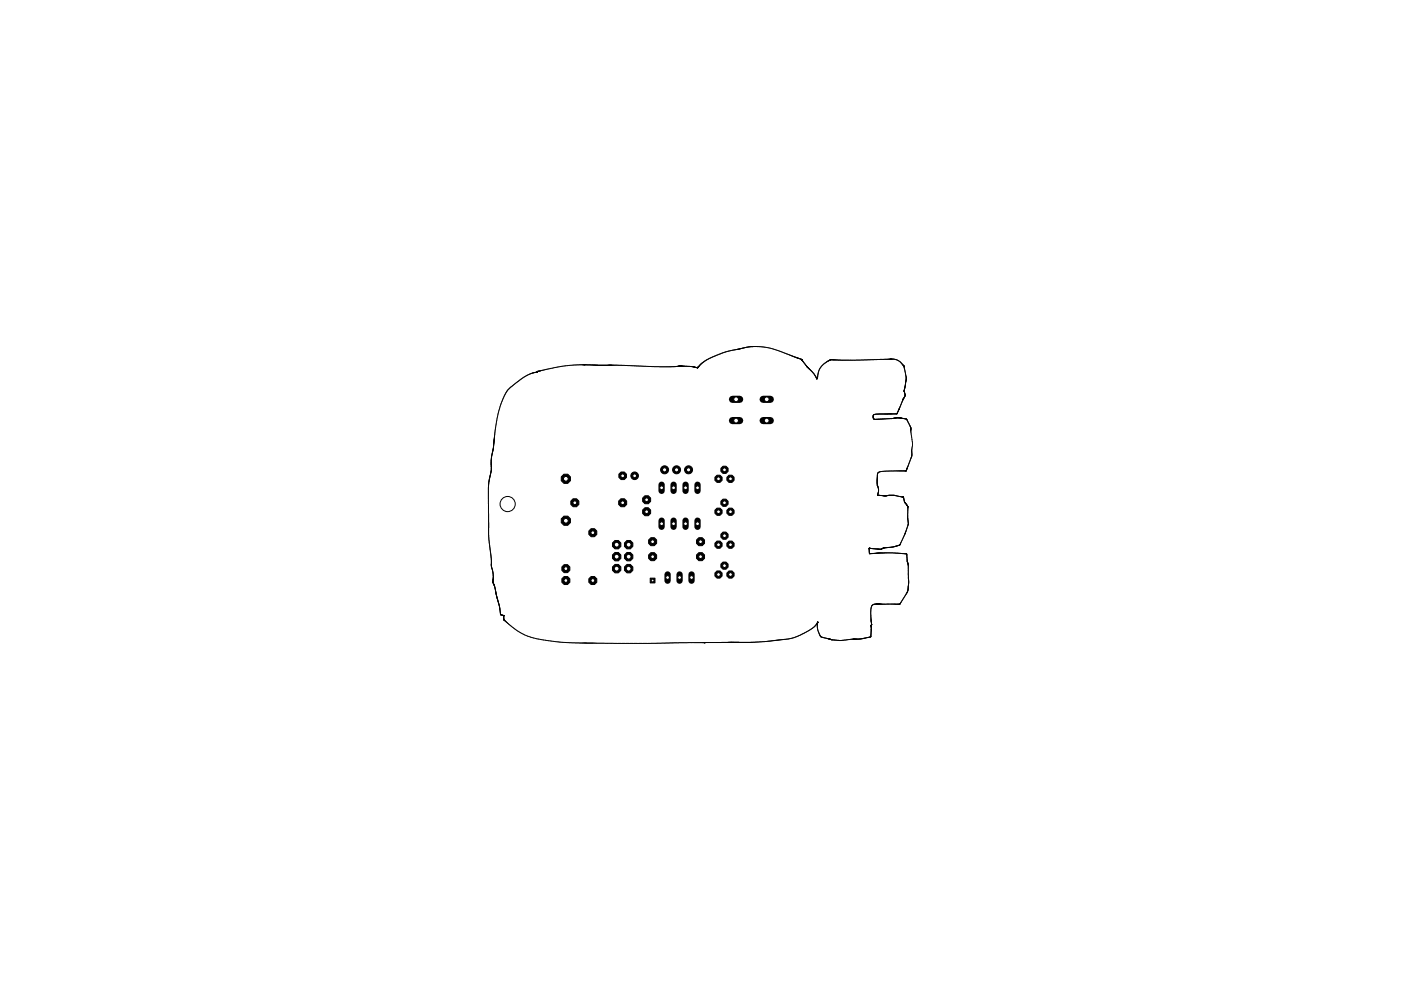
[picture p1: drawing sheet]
<svg xmlns="http://www.w3.org/2000/svg" width="297mm" height="210mm" viewBox="0 0 297 210" stroke-linecap="round" stroke-linejoin="round" font-family="sans-serif">
<path d="M147.9 102.8v1.3" fill="none" stroke="#000" stroke-width="1.3"/>
<circle cx="147.9" cy="103.4" r=".4" fill="#fff" stroke="#000" stroke-width=".21"/>
<path d="M145.4 102.8v1.3" fill="none" stroke="#000" stroke-width="1.3"/>
<circle cx="145.4" cy="103.4" r=".4" fill="#fff" stroke="#000" stroke-width=".21"/>
<path d="M142.8 102.8v1.3" fill="none" stroke="#000" stroke-width="1.3"/>
<circle cx="142.8" cy="103.4" r=".4" fill="#fff" stroke="#000" stroke-width=".21"/>
<path d="M140.3 102.8v1.3" fill="none" stroke="#000" stroke-width="1.3"/>
<circle cx="140.3" cy="103.4" r=".4" fill="#fff" stroke="#000" stroke-width=".21"/>
<path d="M140.3 110.4v1.3" fill="none" stroke="#000" stroke-width="1.3"/>
<circle cx="140.3" cy="111" r=".4" fill="#fff" stroke="#000" stroke-width=".21"/>
<path d="M142.8 110.4v1.3" fill="none" stroke="#000" stroke-width="1.3"/>
<circle cx="142.8" cy="111" r=".4" fill="#fff" stroke="#000" stroke-width=".21"/>
<path d="M145.4 110.4v1.3" fill="none" stroke="#000" stroke-width="1.3"/>
<circle cx="145.4" cy="111" r=".4" fill="#fff" stroke="#000" stroke-width=".21"/>
<path d="M147.9 110.4v1.3" fill="none" stroke="#000" stroke-width="1.3"/>
<circle cx="147.9" cy="111" r=".4" fill="#fff" stroke="#000" stroke-width=".21"/>
<circle cx="137.1" cy="108.5" r=".92" fill="#000" stroke="#000" stroke-width=".21"/>
<circle cx="137.1" cy="108.5" r=".4" fill="#fff" stroke="#000" stroke-width=".21"/>
<circle cx="137.1" cy="106" r=".92" fill="#000" stroke="#000" stroke-width=".21"/>
<circle cx="137.1" cy="106" r=".4" fill="#fff" stroke="#000" stroke-width=".21"/>
<path d="M155.3 84.7h1.5" fill="none" stroke="#000" stroke-width="1.5"/>
<circle cx="156.1" cy="84.7" r=".51" fill="#fff" stroke="#000" stroke-width=".21"/>
<path d="M155.3 89.2h1.5" fill="none" stroke="#000" stroke-width="1.5"/>
<circle cx="156.1" cy="89.2" r=".51" fill="#fff" stroke="#000" stroke-width=".21"/>
<path d="M161.8 84.7h1.5" fill="none" stroke="#000" stroke-width="1.5"/>
<circle cx="162.6" cy="84.7" r=".51" fill="#fff" stroke="#000" stroke-width=".21"/>
<path d="M161.8 89.2h1.5" fill="none" stroke="#000" stroke-width="1.5"/>
<circle cx="162.6" cy="89.2" r=".51" fill="#fff" stroke="#000" stroke-width=".21"/>
<circle cx="140.9" cy="99.6" r=".85" fill="#000" stroke="#000" stroke-width=".21"/>
<circle cx="140.9" cy="99.6" r=".44" fill="#fff" stroke="#000" stroke-width=".21"/>
<circle cx="143.4" cy="99.6" r=".85" fill="#000" stroke="#000" stroke-width=".21"/>
<circle cx="143.4" cy="99.6" r=".44" fill="#fff" stroke="#000" stroke-width=".21"/>
<circle cx="146" cy="99.6" r=".85" fill="#000" stroke="#000" stroke-width=".21"/>
<circle cx="146" cy="99.6" r=".44" fill="#fff" stroke="#000" stroke-width=".21"/>
<circle cx="132" cy="100.9" r=".87" fill="#000" stroke="#000" stroke-width=".21"/>
<circle cx="132" cy="100.9" r=".4" fill="#fff" stroke="#000" stroke-width=".21"/>
<circle cx="134.6" cy="100.9" r=".8" fill="#000" stroke="#000" stroke-width=".21"/>
<circle cx="134.6" cy="100.9" r=".4" fill="#fff" stroke="#000" stroke-width=".21"/>
<circle cx="120" cy="120.6" r=".92" fill="#000" stroke="#000" stroke-width=".21"/>
<circle cx="120" cy="120.6" r=".4" fill="#fff" stroke="#000" stroke-width=".21"/>
<circle cx="120" cy="123.1" r=".92" fill="#000" stroke="#000" stroke-width=".21"/>
<circle cx="120" cy="123.1" r=".4" fill="#fff" stroke="#000" stroke-width=".21"/>
<circle cx="125.7" cy="112.9" r=".92" fill="#000" stroke="#000" stroke-width=".21"/>
<circle cx="125.7" cy="112.9" r=".4" fill="#fff" stroke="#000" stroke-width=".21"/>
<circle cx="125.7" cy="123.1" r=".92" fill="#000" stroke="#000" stroke-width=".21"/>
<circle cx="125.7" cy="123.1" r=".4" fill="#fff" stroke="#000" stroke-width=".21"/>
<circle cx="154.9" cy="101.5" r=".83" fill="#000" stroke="#000" stroke-width=".21"/>
<circle cx="154.9" cy="101.5" r=".4" fill="#fff" stroke="#000" stroke-width=".21"/>
<circle cx="153.6" cy="99.6" r=".83" fill="#000" stroke="#000" stroke-width=".21"/>
<circle cx="153.6" cy="99.6" r=".4" fill="#fff" stroke="#000" stroke-width=".21"/>
<circle cx="152.3" cy="101.5" r=".83" fill="#000" stroke="#000" stroke-width=".21"/>
<circle cx="152.3" cy="101.5" r=".4" fill="#fff" stroke="#000" stroke-width=".21"/>
<circle cx="154.9" cy="108.5" r=".83" fill="#000" stroke="#000" stroke-width=".21"/>
<circle cx="154.9" cy="108.5" r=".4" fill="#fff" stroke="#000" stroke-width=".21"/>
<circle cx="153.6" cy="106.6" r=".83" fill="#000" stroke="#000" stroke-width=".21"/>
<circle cx="153.6" cy="106.6" r=".4" fill="#fff" stroke="#000" stroke-width=".21"/>
<circle cx="152.3" cy="108.5" r=".83" fill="#000" stroke="#000" stroke-width=".21"/>
<circle cx="152.3" cy="108.5" r=".4" fill="#fff" stroke="#000" stroke-width=".21"/>
<circle cx="154.9" cy="121.8" r=".83" fill="#000" stroke="#000" stroke-width=".21"/>
<circle cx="154.9" cy="121.8" r=".4" fill="#fff" stroke="#000" stroke-width=".21"/>
<circle cx="153.6" cy="119.9" r=".83" fill="#000" stroke="#000" stroke-width=".21"/>
<circle cx="153.6" cy="119.9" r=".4" fill="#fff" stroke="#000" stroke-width=".21"/>
<circle cx="152.3" cy="121.8" r=".83" fill="#000" stroke="#000" stroke-width=".21"/>
<circle cx="152.3" cy="121.8" r=".4" fill="#fff" stroke="#000" stroke-width=".21"/>
<circle cx="154.9" cy="115.5" r=".83" fill="#000" stroke="#000" stroke-width=".21"/>
<circle cx="154.9" cy="115.5" r=".4" fill="#fff" stroke="#000" stroke-width=".21"/>
<circle cx="153.6" cy="113.6" r=".83" fill="#000" stroke="#000" stroke-width=".21"/>
<circle cx="153.6" cy="113.6" r=".4" fill="#fff" stroke="#000" stroke-width=".21"/>
<circle cx="152.3" cy="115.5" r=".83" fill="#000" stroke="#000" stroke-width=".21"/>
<circle cx="152.3" cy="115.5" r=".4" fill="#fff" stroke="#000" stroke-width=".21"/>
<circle cx="133.3" cy="120.6" r=".96" fill="#000" stroke="#000" stroke-width=".21"/>
<circle cx="133.3" cy="120.6" r=".51" fill="#fff" stroke="#000" stroke-width=".21"/>
<circle cx="130.7" cy="120.6" r=".96" fill="#000" stroke="#000" stroke-width=".21"/>
<circle cx="130.7" cy="120.6" r=".51" fill="#fff" stroke="#000" stroke-width=".21"/>
<circle cx="133.3" cy="118" r=".96" fill="#000" stroke="#000" stroke-width=".21"/>
<circle cx="133.3" cy="118" r=".51" fill="#fff" stroke="#000" stroke-width=".21"/>
<circle cx="130.7" cy="118" r=".96" fill="#000" stroke="#000" stroke-width=".21"/>
<circle cx="130.7" cy="118" r=".51" fill="#fff" stroke="#000" stroke-width=".21"/>
<circle cx="133.3" cy="115.5" r=".96" fill="#000" stroke="#000" stroke-width=".21"/>
<circle cx="133.3" cy="115.5" r=".51" fill="#fff" stroke="#000" stroke-width=".21"/>
<circle cx="130.7" cy="115.5" r=".96" fill="#000" stroke="#000" stroke-width=".21"/>
<circle cx="130.7" cy="115.5" r=".51" fill="#fff" stroke="#000" stroke-width=".21"/>
<circle cx="138.4" cy="118" r=".92" fill="#000" stroke="#000" stroke-width=".21"/>
<circle cx="138.4" cy="118" r=".4" fill="#fff" stroke="#000" stroke-width=".21"/>
<circle cx="148.5" cy="118" r=".92" fill="#000" stroke="#000" stroke-width=".21"/>
<circle cx="148.5" cy="118" r=".4" fill="#fff" stroke="#000" stroke-width=".21"/>
<circle cx="148.5" cy="114.9" r=".92" fill="#000" stroke="#000" stroke-width=".21"/>
<circle cx="148.5" cy="114.9" r=".4" fill="#fff" stroke="#000" stroke-width=".21"/>
<circle cx="138.4" cy="114.9" r=".92" fill="#000" stroke="#000" stroke-width=".21"/>
<circle cx="138.4" cy="114.9" r=".4" fill="#fff" stroke="#000" stroke-width=".21"/>
<circle cx="121.9" cy="106.6" r=".92" fill="#000" stroke="#000" stroke-width=".21"/>
<circle cx="121.9" cy="106.6" r=".4" fill="#fff" stroke="#000" stroke-width=".21"/>
<circle cx="132" cy="106.6" r=".92" fill="#000" stroke="#000" stroke-width=".21"/>
<circle cx="132" cy="106.6" r=".4" fill="#fff" stroke="#000" stroke-width=".21"/>
<path d="M146.6 121.8v1.3" fill="none" stroke="#000" stroke-width="1.3"/>
<circle cx="146.6" cy="122.4" r=".4" fill="#fff" stroke="#000" stroke-width=".21"/>
<path d="M141.5 121.8v1.3" fill="none" stroke="#000" stroke-width="1.3"/>
<circle cx="141.5" cy="122.4" r=".4" fill="#fff" stroke="#000" stroke-width=".21"/>
<path d="M144.1 121.8v1.3" fill="none" stroke="#000" stroke-width="1.3"/>
<circle cx="144.1" cy="122.4" r=".4" fill="#fff" stroke="#000" stroke-width=".21"/>
<circle cx="120" cy="110.4" r="1.05" fill="#000" stroke="#000" stroke-width=".21"/>
<circle cx="120" cy="110.4" r=".51" fill="#fff" stroke="#000" stroke-width=".21"/>
<circle cx="120" cy="101.5" r="1.05" fill="#000" stroke="#000" stroke-width=".21"/>
<circle cx="120" cy="101.5" r=".51" fill="#fff" stroke="#000" stroke-width=".21"/>
<path d="M137.9 122.6h1v1h-1z" fill="#000" stroke="#000" stroke-width=".21"/>
<circle cx="138.4" cy="123.1" r=".3" fill="#fff" stroke="#000" stroke-width=".21"/>
<g fill="none" stroke="#000" stroke-width=".21">
<path d="M113.2 79h.1M113.2 79l-1.5 .6-1.4 .9-2.2 1.7-1 1.3-.9 2.1-.6 2.1-.5 3.1-.6 4.9M113.4 79h-.1M113.5 79h.1M113.7 78.9l-.5 .1M113.8 78.9v.1M113.8 78.9h.1M113.8 78.9h-.1M113.9 78.9h.1M113.9 78.8v.1M113.9 78.8h.1M113.9 78.8l-.1 .1"/>
<path d="M114 78.8h.1M114 78.8h-.1M114 78.7v.1M114.2 78.7l-.3 .1M114.5 78.6l-.1 .1M123.9 77.3v.1M125.8 77.4h.1M126.7 77.4h.1M128.9 77.4h-.1M143.8 77.6v.1M144 77.6l-4.2 .2-8.9-.4-8-.1-4.1 .4-4.6 1M144 77.6h.1"/>
<path d="M144 77.6l2.5 .1 1 .2M144.1 77.6h.1M144.1 77.6h.2M144.3 77.6h.1M144.4 77.6h.1M144.5 77.6h.1M146.9 77.7v.1M147.1 77.8h.1M147.2 77.8h.1M147.3 77.9h.1M147.5 77.9l.4 .1M147.5 77.9h.1"/>
<path d="M147.6 77.9h.1M147.8 78h.1M147.9 78h.1M147.9 77.9h.1M148 77.9l-.1 .1M148 77.9h.1M148.1 77.8l-.1 .1M148.1 77.8h-.1M148.1 77.7v.1M148.2 77.6h.1M148.7 77.1h.1M156.4 74.1l2.5-.6h1.8a12.9 12.9 0 0 1 4.7 1l3.5 1.3"/>
<path d="M156.5 74l-2.6 .6-2.9 1.1-1.6 .9-1.3 1.2M156.8 74h-.1M157 73.9l-.1 .1M159.7 73.5h-.1M168.3 75.6h.1M168.5 75.7h.1M168.9 75.8l.1 .1M169 75.9h.1M169 75.9h.2M169.1 75.9h.1M169.2 75.9v.1M169.2 76l.7 .2"/>
<path d="M169.8 76.2h.1M169.9 76.2l.2 .1M169.9 76.2h.1M170 76.2l.1 .3M170 76.2h.1M170 76.3h.1M170.1 76.3l1.5 2M170.1 76.4v.1M170.9 77.5l.1 .1M171.2 77.9h.1M171.3 78h.1M171.5 78.1h.1"/>
<path d="M171.6 78.2l.1 .1M171.7 78.3h.1M171.7 78.3l.9 1 .5 .8M175.6 76.5l-.1 .1a3.6 3.6 0 0 0-2.1 2.7l-.2 .9M175.6 76.5h.1M175.8 76.4l-.1 .1M176 76.3l5.4 .1 8-.3a2.92 2.92 0 0 1 2.1 1.3v.1M176 76.3l-.4 .2M176.1 76.3h.1M176.1 76.2h.1M176.1 76.2v.1M176.5 76.3h.1"/>
<path d="M188.9 76.1v.1M191.3 77.2v.1M191.5 77.5h.1M191.5 77.5l.1 .1M191.6 77.5l.1 .2M191.6 77.5h.1M191.6 77.6h.1M191.6 77.6l.1 .2M191.6 77.7h.1M191.7 77.7v.1M191.7 77.8l.4 2.1-.1 1.1M104.1 98.6h.1"/>
<path d="M104.2 99.8h-.1M104.2 96.7h.1M104.3 96.6h.1M104.3 96.4l-.2 3.7M104.3 96.4h.1M104.3 96.3h.1M104.4 96.2h.1M104.4 96.1h.1M104.4 96.1l-.1 .3M104.4 95.9v.1M104.5 95.6l-.1 .5M104.5 95.4v.1"/>
<path d="M104.6 95.1v.1M104.6 94.9h.1M104.6 94.7h.1M104.7 94.2h.1M104.7 93.8h.1M104.8 93.6h-.1M104.8 93.1v.1M173.1 80.1h.1M173.1 80.1v.1M173.1 80.2l.1 .1M173.2 80.3h.1M173.2 80.2v.1"/>
<path d="M173.2 80.2l.1 .1M173.2 80.2l-.1 .1M173.3 80.2h.1M173.3 80.1h.1M185.1 88.1l.1 .6M185.1 88.5v.1M185.1 88.6l.1 .1M185.2 88v.1M185.2 88.1h-.1M185.2 88.7v.1M185.3 87.9l-.1 .1M185.3 88.9h.1"/>
<path d="M186.2 88.9h.1M189.3 88.7l.1 .1M189.4 88.7h.1M189.5 88.7l-3.7 .2-.6-.1M189.5 88.7l1.2-.1 1.2 .2M189.5 88.7h-.1M189.6 88.7h.1M189.8 88.6h.1M190 88.6h-.1M190.2 87.6h.1M190.4 87.2h.1M190.5 87.1h.1"/>
<path d="M190.6 86.8l-.4 .9-4.3 .1-.5 .1-.3 .2M190.6 86.8h.1M190.7 86.7l-.1 .2M190.9 88.6h.1M191 88.6h.1M191 88.6l.1 .1M191.2 88.7h.1M191.4 88.7h.1M191.5 84.7l-.9 2M191.5 84.7l-.1 .1M191.5 84.7h.1M191.5 84.6v.1"/>
<path d="M191.5 84.6h.1M191.6 84.5v.1M191.6 84.5h.1M191.6 84.4v.1M191.7 82.9l.2 1M191.7 82.7v.1M191.7 83.1h.1M191.8 83.2h.1M191.8 82.5l-.1 .1M191.8 82.4l-.1 .7M191.8 82.4v.1M191.8 84.1h.1"/>
<path d="M191.8 83.3v.1M191.8 82.3v.1M191.9 88.8h.1M191.9 84h-.1M191.9 83.5v.2M191.9 84l-.3 .4M191.9 83.9v.1M191.9 82.1l-.1 .3M191.9 88.8l.3 .1M191.9 81.9v.3M191.9 83.9h.1M191.9 83.8l.1 .1"/>
<path d="M192 81.4v.1M192 88.8h.1M192 80.9l-.1 1.1M192.1 80.8h.1M192.1 80.6v.1M192.1 88.8l.2 .2M192.1 80l.1 .1M192.2 80.3l-.1 .1M192.2 99.7l-.1 .1-4.6 .1-1.2 .2-.2 .4-.1 2.4M192.2 88.9h.1M192.2 99.6v.1M192.3 88.9v.1"/>
<path d="M192.3 89l.7 1.5M192.3 89.1h.1M192.3 99.3v.1M192.3 99.3l-.1 .4M192.3 99.3h.1M192.4 99.2h.1M192.4 99.2l-.1 .1M192.4 99.1h.1M193 90.5l.1 .1M193.1 90.6h.1M193.1 90.6v.8a9.7 9.7 0 0 1 .2 4v1.4M193.1 90.6v.1"/>
<path d="M193.3 96.8l-.9 2.4M193.3 96.8h.1M193.3 95.8h.1M193.3 96.7h.1M103.7 102h.1M103.7 101.7h.1M103.8 101.5v.1M103.8 101.2h.1M103.9 101h.1M104 100.6v.1M104 100.5h.1M104.1 100.2l-.6 3.2 .1 9.9 .6 5.1v1.5l.4 1.9v1.8"/>
<path d="M104.1 100.2h.1M104.1 100.1v.1M104.1 100v.1M184.3 116.2l.1 1.1M184.3 116.3h.1M184.3 116.2l.2 .1M184.3 116.2l2.5 .3M184.3 117.3l.1 .1M184.3 117.3l4.9-.1 3 .3M184.4 117.4h.1M184.5 116.3h.1M184.6 116.3h.1"/>
<path d="M184.8 116.3h.1M185 117.3v.1M185.4 117.3h.1M185.9 117.3h.1M186 102.5h.1M186 116.4h.1M186 102.7h.1M186 102.9l.1 .2M186 102.9l.1 .1M186 101.2v.1M186 103h.1M186 102.9h.1"/>
<path d="M186.1 100.5h-.1M186.1 105h.1M186.1 103l.1 .3M186.1 104.7v.3h3.5l1.6 .4M186.1 104.8v.1M186.2 103.3v.1M186.2 103.4h.1M186.2 103.4v.1M186.2 103.5l-.1 1.2M186.3 105h.1M186.4 116.4v.1M186.5 117.2l-.1 .1"/>
<path d="M186.7 116.5h.1M186.8 116.5h.1M186.8 116.4l.1 .1M186.8 105.1h.1M186.9 116.4l-.1 .1M186.9 116.4h.1M187 116.3h.1M187 116.3l-.1 .1M187.2 116.2v.1M187.2 116.2h.1M187.2 116.2l-.2 .1M187.3 105.1h.1"/>
<path d="M187.3 116.2h-.1M187.4 116.2h.1M187.5 105.1h.1M187.7 116.1h.1M187.9 105.1h.1M188 105.1h.1M188.2 105.1h.1M188.2 116.1h.1M188.5 105v.1M188.5 116.1h.1M188.6 105v.1M188.7 105v.1"/>
<path d="M189.2 105l.1 .1M189.3 116h.1M189.3 105l.1 .1M189.4 105v.1M189.5 105v.1M189.7 105.1h.1M189.8 115.8l-.1 .1M190 115.8h-.1M190.5 115.6l-1.3 .4-1.9 .2M190.7 115.6l-.2 .1M190.8 115.5v.1M190.8 115.5l-.2 .1"/>
<path d="M190.8 115.5l-.1 .1M190.8 115.4v.1M191.2 105.4h.2M191.3 105.4h.1M191.4 105.4h.2v.3M191.4 105.4l.2 .1M191.5 105.4h.1M191.6 105.5h.1M191.6 105.6l.2 .9M191.7 106.1h.1M191.7 106.4h.1M191.8 106.4v.1"/>
<path d="M191.8 106.5l.4 .5M191.8 106.5h.1M191.9 106.6h.1M191.9 113v.1M191.9 113l-1.1 2.4M192 106.7h.1M192 106.8h.1M192.1 106.9h.1M192.2 107h.1M192.2 117.4v.1M192.2 107l.1 .1M192.2 117.5h.1"/>
<path d="M192.2 117.5l.4 2.4 .1 3.7-.2 1.6M192.3 107.1l.2 .3M192.3 107.1h.1M192.3 107.2l.1 .1M192.3 118.9l.1 .1M192.4 119.1h.1M192.4 107.3h.1M192.4 119.2h.1M192.4 110h.1M192.4 107.4l.1 .1M192.5 107.4l-.1 2.4 .2 1.3M192.5 119.5v.1"/>
<path d="M192.5 107.5h.1M192.6 111.2l-.7 1.8M192.6 111.1v.2M104.2 120.1v.1M104.2 120.3v.1M104.3 120.4v.1M104.3 120.5v.1M104.4 120.7h.1M104.5 123.4v.1M104.5 123.5h.1M104.5 123.2h.1M104.5 123h.1"/>
<path d="M104.6 123.6v.1M104.6 123.7v.1M104.6 122.4v.1M104.6 123.8l.2 .5M104.7 123.8v.1M104.8 124.2l.1 .2M104.9 124.4v.1M104.9 124.5h.1M104.9 124.5l.1 .6M104.9 124.6h.1M105 124.9h.1M105 125l.2 1.2"/>
<path d="M105.1 125.2v.1M105.1 125.4v.1M105.1 125.5v.1M105.2 125.8h.1M105.2 126h.1M105.2 126.1l.3 .9M105.3 126.3h.1M105.3 126.5h.1M105.3 126.5v.1M105.4 126.7h.1M105.4 126.9h.1M105.4 126.9l.1 .4"/>
<path d="M105.5 127.1h.1M105.5 127.2l.1 .2M105.5 127.3l.1 .4M105.6 127.4v.1M105.6 127.6l.1 .2M105.7 127.8v.1M105.7 127.9h.1M105.7 127.9v.1M105.7 128l.4 2.3M105.8 128.2h.1M105.9 128.7h.1M105.9 128.9h.1"/>
<path d="M106 129.1h.1M106.1 130.2h.1M106.1 130.3h.1M106.2 130.3l.1 .1M106.3 130.4l.3 .1M106.3 130.4h.1M106.6 130.4v.1M106.6 130.5h.1M106.6 130.5h.2v.9l.9 .8a13.4 13.4 0 0 0 8.9 3.7l4.7 .4 8.9 .1 28.9-.2 3-.2 4.8-.5 1.9-.5 3.4-1.8 1.2-1.2M106.7 130.5l.1 .1M106.8 130.5h.1M106.8 130.8h.1"/>
<path d="M106.8 131.2h.1M107 131.6h.1M107.2 131.7h.1M149.3 136.2l.2 .1M173.4 131.9l-.1 .9 .1 .8 .7 1.4M173.4 131.9h.1M173.4 132h.1M173.4 131.9v.1M173.9 134.9h.1M174 134.9l.1 .2M174.1 135.1l1.7 .4M175.6 135.4h.1"/>
<path d="M175.7 135.5l.5 .1M175.8 135.5h.1M176 135.5v.1M176.1 135.6h.1M176.2 135.6h.1M176.3 135.6l.1 .1M181.1 135.5h.1M182.7 135.4h-.1M182.8 135.4h.1M183 135.4h.1M183.2 135.3h.1M183.3 135.3h.1"/>
<path d="M184.5 135v.1M184.6 135h.1M184.6 135l-2.1 .5-4.1 .3-2.2-.2M184.6 134.9v.1M184.7 132.6v.2M184.7 132.6v.1M184.7 132.7l-.1 2.3M184.7 132.8v.1M184.7 131.7h.1M184.7 133.1h.1M184.7 132.6h.1M184.7 131.8v.1"/>
<path d="M184.7 133.4h.1M184.8 132.2h.1M184.8 132.4l-.1 .2M184.8 132.4v.1M184.8 132.4h.1M185.8 128.1h-.1M186 128v.1M186 128l.4 .1M186.4 128v.1M186.6 128.1h.1M190.7 128.1h.1M192.4 125.5h.1"/>
<path d="M192.4 125.4v.1M192.5 125.2l-1.7 2.9h-5.2l-.7 .3-.3 1.2 .2 2.8M192.5 125.1l-.1 .2M192.5 125v.1M192.6 122.7h.1M192.6 122.9h.1"/>
<circle cx="107.6" cy="106.9" r="1.61"/>
</g>
</svg>
